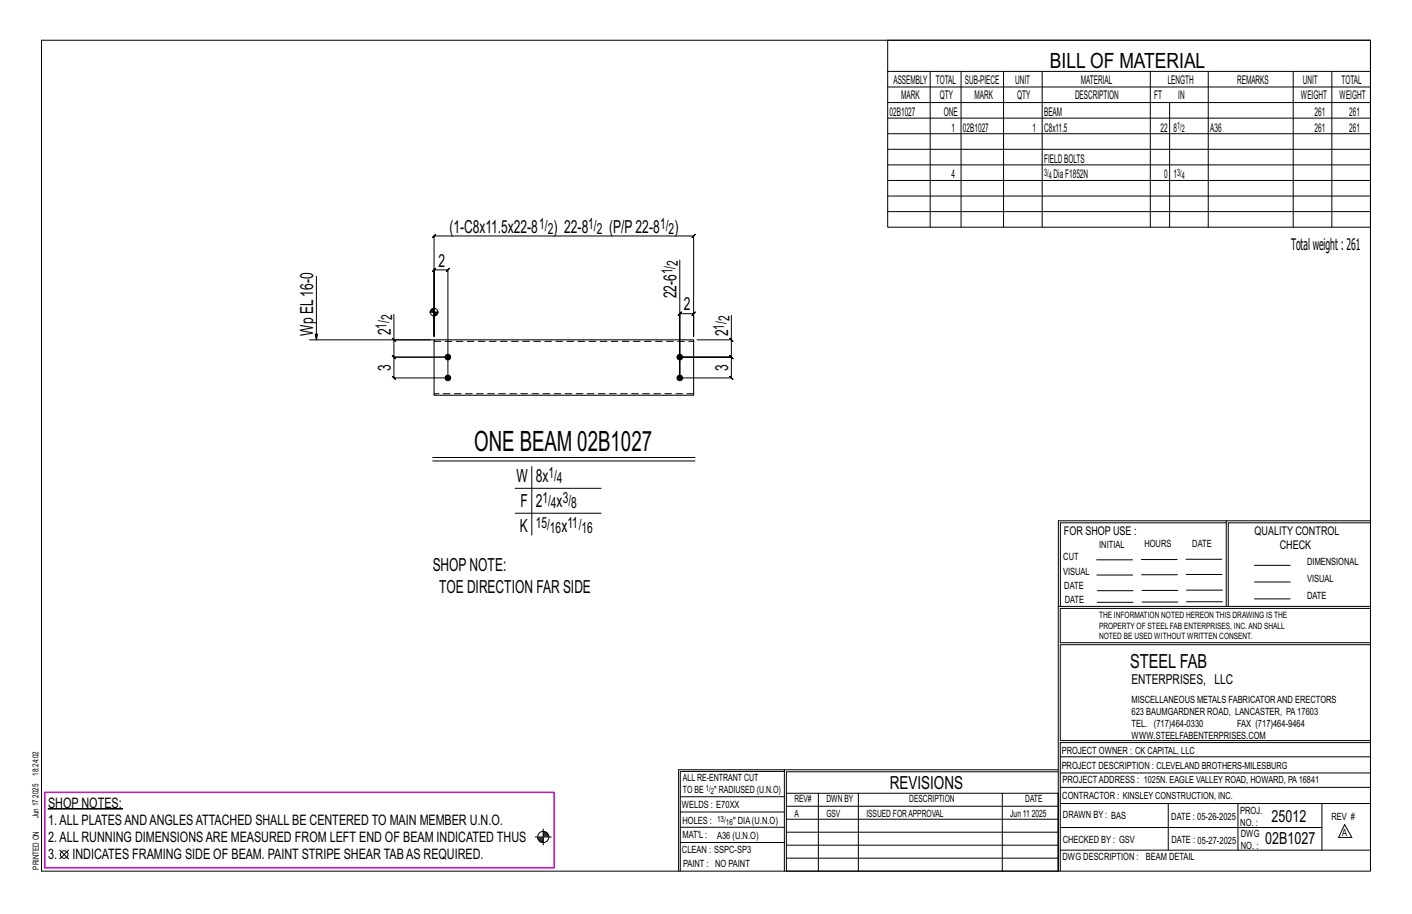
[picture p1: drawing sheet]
<svg xmlns="http://www.w3.org/2000/svg" width="432mm" height="279mm" viewBox="0 0 432 279" stroke-linecap="round" stroke-linejoin="round" font-family="sans-serif">
<defs><g id="words">
<text font-size="8.6" x="145" y="137.9">ONE BEAM 02B1027</text>
<text font-size="6.4" x="321.1" y="20.7">BILL OF MATERIAL</text>
<text font-size="5.9" x="345.6" y="204.1">STEEL FAB</text>
<g font-size="5.5">
<text x="137.4" y="71.1">(1-C8x11.5x22-8</text>
<text x="169.2" y="71.1">) 22-8</text>
<text x="186.3" y="71.1">(P/P22-8</text>
<text x="206.2" y="71.1">)</text>
<text x="134.1" y="81.5">2</text>
<text x="206.9" y="91.2" transform="rotate(-90 206.9 91.2)">22-6</text>
<text x="209.1" y="94.9">2</text>
<text x="95.8" y="102.8" transform="rotate(-90 95.8 102.8)">Wp EL16-0</text>
<text x="119.5" y="102.5" transform="rotate(-90 119.5 102.5)">2</text>
<text x="222.7" y="102.8" transform="rotate(-90 222.7 102.8)">2</text>
<text x="119.5" y="113.4" transform="rotate(-90 119.5 113.4)">3</text>
<text x="222.7" y="113.4" transform="rotate(-90 222.7 113.4)">3</text>
<text x="158" y="147.3">W</text>
<text x="163.8" y="147.3">8x</text>
<text x="159.2" y="154.9">F</text>
<text x="163.8" y="154.9">2</text>
<text x="170.2" y="154.9">x</text>
<text x="159" y="162.6">K</text>
<text x="171.7" y="162.6">x</text>
<text x="132.3" y="174.7">SHOPNOTE:</text>
<text x="134.3" y="181.2">TOE DIRECTION FAR SIDE</text>
<text x="272.2" y="241.1">REVISIONS</text>
</g>
<g font-size="5.1">
<text x="388.9" y="251.3">25012</text>
<text x="386.9" y="258.1">02B1027</text>
</g>
<text font-size="4.9" x="394.8" y="76.4">Totalweight : 261</text>
<g font-size="4.7">
<text x="164.9" y="69.9">1/</text>
<text x="167.5" y="71.6">2</text>
<text x="179.9" y="69.9">1/</text>
<text x="182.5" y="71.6">2</text>
<text x="201.9" y="69.9">1/</text>
<text x="204.5" y="71.6">2</text>
<text x="205.6" y="83.8" transform="rotate(-90 205.6 83.8)">1/</text>
<text x="207.3" y="81.2" transform="rotate(-90 207.3 81.2)">2</text>
<text x="118.2" y="100.4" transform="rotate(-90 118.2 100.4)">1/</text>
<text x="119.9" y="97.8" transform="rotate(-90 119.9 97.8)">2</text>
<text x="221.4" y="100.8" transform="rotate(-90 221.4 100.8)">1/</text>
<text x="223.1" y="98.2" transform="rotate(-90 223.1 98.2)">2</text>
<text x="167.7" y="146.1">1/</text>
<text x="170.3" y="147.7">4</text>
<text x="165.9" y="153.7">1/</text>
<text x="168.5" y="155.4">4</text>
<text x="172.1" y="153.7">3/</text>
<text x="174.7" y="155.4">8</text>
<text x="163.8" y="161.3">15/</text>
<text x="173.5" y="161.3">11/</text>
<text x="168.2" y="163">16</text>
<text x="177.9" y="163">16</text>
</g>
<g font-size="4.4">
<text x="14.7" y="246.9">SHOP NOTES:</text>
<text x="14.7" y="257.4">2.ALL RUNNING DIMENSIONSARE MEASURED FROM LEFT END OF BEAM INDICATED THUS</text>
<text x="14.7" y="252.2">1.ALL PLATESANDANGLESATTACHED SHALL BE CENTERED TO MAIN MEMBER U.N.O.</text>
<text x="14.7" y="262.6">3.</text>
<text x="22.1" y="262.6">INDICATES FRAMING SIDE OF BEAM. PAINT STRIPE SHEAR TABAS REQUIRED.</text>
</g>
<text font-size="4.2" x="346" y="209.1">ENTERPRISES, LLC</text>
<g font-size="3.7">
<text x="273.2" y="25.6">ASSEMBLY</text>
<text x="286.2" y="25.6">TOTAL</text>
<text x="295.1" y="25.6">SUB-PIECE</text>
<text x="310.4" y="25.6">UNIT</text>
<text x="330.5" y="25.6">MATERIAL</text>
<text x="357.1" y="25.6">LENGTH</text>
<text x="378.3" y="25.6">REMARKS</text>
<text x="398.4" y="25.6">UNIT</text>
<text x="410.2" y="25.6">TOTAL</text>
<text x="272.1" y="35.5">02B1027</text>
<text x="275.6" y="30.4">MARK</text>
<text x="287.4" y="30.4">QTY</text>
<text x="288.6" y="35.5">ONE</text>
<text x="298" y="30.4">MARK</text>
<text x="311" y="30.4">QTY</text>
<text x="319.3" y="35.5">BEAM</text>
<text x="328.7" y="30.4">DESCRIPTION</text>
<text x="353" y="30.4">FT</text>
<text x="360.3" y="30.4">IN</text>
<text x="397.8" y="30.4">WEIGHT</text>
<text x="402" y="35.5">261</text>
<text x="409.6" y="30.4">WEIGHT</text>
<text x="412.6" y="35.5">261</text>
<text x="290.9" y="40.2">1</text>
<text x="294.5" y="40.2">02B1027</text>
<text x="315.8" y="40.2">1</text>
<text x="319.3" y="40.2">C8x11.5</text>
<text x="354.9" y="40.2">22</text>
<text x="358.9" y="40.2">8</text>
<text x="370.1" y="40.2">A36</text>
<text x="402" y="40.2">261</text>
<text x="412.6" y="40.2">261</text>
<text x="319.3" y="49.7">FIELDBOLTS</text>
<text x="290.9" y="54.5">4</text>
<text x="322.2" y="54.5">DiaF1852N</text>
<text x="356" y="54.5">0</text>
<text x="358.9" y="54.5">1</text>
<text x="325.3" y="163.4">FOR SHOP USE :</text>
<text x="383.7" y="163.4">QUALITY CONTROL</text>
<text x="391.4" y="167.8">CHECK</text>
</g>
<g font-size="3.1">
<text x="360" y="39.4">1/</text>
<text x="361.4" y="40.5">2</text>
<text x="319.3" y="53.7">3/</text>
<text x="360" y="53.7">3/</text>
<text x="320.7" y="54.8">4</text>
<text x="361.4" y="54.8">4</text>
<text x="336.2" y="167.4">INITIAL</text>
<text x="350" y="167.1">HOURS</text>
<text x="364.6" y="167.2">DATE</text>
<text x="325.2" y="171.3">CUT</text>
<text x="399.8" y="172.8">DIMENSIONAL</text>
<text x="325.1" y="175.8">VISUAL</text>
<text x="399.8" y="177.9">VISUAL</text>
<text x="325.5" y="180">DATE</text>
<text x="325.7" y="184.4">DATE</text>
<text x="399.8" y="183.1">DATE</text>
<text x="346" y="215">MISCELLANEOUS METALS FABRICATORAND ERECTORS</text>
<text x="346" y="218.6">623 BAUMGARDNER ROAD, LANCASTER, PA17603</text>
<text x="346" y="225.8">WWW.STEELFABENTERPRISES.COM</text>
<text x="346" y="222.2">TEL. (717)464-0330</text>
<text x="378.3" y="222.2">FAX (717)464-9464</text>
<text x="324.7" y="230.5">PROJECT OWNER : CK CAPITAL, LLC</text>
<text x="208.8" y="238.8">ALL RE-ENTRANT CUT</text>
<text x="324.7" y="235.1">PROJECT DESCRIPTION : CLEVELAND BROTHERS-MILESBURG</text>
<text x="324.9" y="239.5">PROJECTADDRESS : 1025N. EAGLE VALLEY ROAD, HOWARD, PA16841</text>
<text x="208.8" y="242.5">TO BE</text>
<text x="218.4" y="242.5">&quot; RADIUSED (U.N.O)</text>
<text x="242.9" y="245.3">REV#</text>
<text x="252.7" y="245.3">DWN BY</text>
<text x="278.1" y="245.3">DESCRIPTION</text>
<text x="313.5" y="245.3">DATE</text>
<text x="324.9" y="244.2">CONTRACTOR : KINSLEY CONSTRUCTION, INC.</text>
<text x="208.5" y="247">WELDS : E70XX</text>
<text x="208.7" y="251.7">HOLES :</text>
<text x="224.2" y="251.8">&quot; DIA(U.N.O)</text>
<text x="242.9" y="249.9">A</text>
<text x="252.7" y="249.9">GSV</text>
<text x="264.9" y="249.9">ISSUED FORAPPROVAL</text>
<text x="309" y="249.9">Jun 11</text>
<text x="315.5" y="249.9">2025</text>
<text x="325.1" y="250">DRAWN BY : BAS</text>
<text x="358.2" y="250.5">DATE : 05-26-2025</text>
<text x="379.3" y="248.9">PROJ.</text>
<text x="407.2" y="250.5">REV #</text>
<text x="208.7" y="256.3">MAT'L :</text>
<text x="219.3" y="256.4">A36 (U.N.O)</text>
<text x="325" y="257.6">CHECKED BY : GSV</text>
<text x="358.3" y="257.7">DATE : 05-27-2025</text>
<text x="379.3" y="252.5">NO. :</text>
<text x="379.5" y="255.9">DWG</text>
<text x="410.5" y="255.5">A</text>
<text x="208.6" y="260.7">CLEAN : SSPC-SP3</text>
<text x="324.9" y="262.9">DWG DESCRIPTION :</text>
<text x="350.4" y="263">BEAM DETAIL</text>
<text x="379.5" y="259.5">NO. :</text>
<text x="208.9" y="265">PAINT : NO PAINT</text>
</g>
<g font-size="2.7">
<text x="336.1" y="189">THE INFORMATION NOTED HEREON THIS DRAWING IS THE</text>
<text x="336.1" y="195.4">NOTED BE USED WITHOUT WRITTEN CONSENT.</text>
<text x="336.1" y="192.2">PROPERTY OF STEEL FAB ENTERPRISES, INC.AND SHALL</text>
</g>
<g font-size="2.6">
<text x="215.9" y="241.8">1/</text>
<text x="217.4" y="242.7">2</text>
<text x="219.3" y="251.1">13/</text>
<text x="222" y="252.1">16</text>
</g>
<g font-size="2.5">
<text x="11.7" y="237.1" transform="rotate(-90 11.7 237.1)">18:24:02</text>
<text x="11.8" y="243.8" transform="rotate(-90 11.8 243.8)">2025</text>
<text x="11.8" y="250.1" transform="rotate(-90 11.8 250.1)">Jun 17</text>
<text x="11.9" y="265.8" transform="rotate(-90 11.9 265.8)">PRINTED ON</text>
</g>
</g></defs>
<g fill="#000" stroke="#000" stroke-width=".31">
<path d="M14.7 247.2h22.8v.1h-22.8z"/>
<circle cx="137" cy="115.5" r=".86"/>
<circle cx="137" cy="109.2" r=".86"/>
<circle cx="207.9" cy="115.5" r=".86"/>
<circle cx="207.9" cy="109.2" r=".86"/>
</g>
<g fill="none" stroke="#000" stroke-width=".31">
<path d="M12.7 12.3h406.4v254h-406.4zM271.5 12.3h147.6v57.2h-147.6zM271.5 21.8h147.6M271.5 26.6h147.6M271.5 31.4h147.6M271.5 36.1h147.6M284.5 21.8v47.7M293.9 21.8v47.7M306.9 21.8v47.7M318.7 21.8v47.7M351.8 21.8v47.7M357.7 31.4v38.1"/>
<path d="M369.5 21.8v47.7M395.5 21.8v47.7M407.3 21.8v47.7M271.5 40.9h147.6M271.5 45.6h147.6M271.5 50.4h147.6M271.5 55.2h147.6M271.5 59.9h147.6M207.9 79.5v36v-19.6l-.5 .5 1-1-.5 .5h4.2l-.5 .5 1-1-.5 .5v6.9v-30.7l.5-.5-1 1 .5-.5h-79.4l.5-.5-1 1 .5-.5v30.7v-20.3l-.5 .5 1-1-.5 .5h4.3l-.5 .5 1-1-.5 .5v33h-16.5l.5 .5-1-1 .5 .5v-6.3l.5 .5-1-1 .5 .5h16.5h-16.5l.5 .5-1-1 .5 .5v-5.3M271.5 64.7h147.6M96.8 84.4v19.5l-.4-1.8h.7l-.3 1.8M120.5 96.1v7.8h11.2"/>
<path d="M131.3 95.4h2.8M131.7 94.9v.5M131.9 94.6v.8M132.1 94.4v1M132.3 94.3v1.1M132.5 94.3v1.1M132.7 94v8.8M133 95.4v1.2M133.2 95.4v1.1M133.4 95.4v1M133.6 95.4v.8M133.8 95.4v.5"/>
<path d="M223.7 96.4v7.5h-10.5M94.6 103.9h38.1M120 103.4l1 1zM223.2 103.4l1 1zM223.7 103.9v5.3l-.5-.5 1 1-.5-.5h-15.8h15.8l-.5-.5 1 1-.5-.5v6.3l-.5-.5 1 1-.5-.5h-15.8M132.3 139.9h80.2M132.3 140.9h80.2M157.5 149.3h26.3M157.5 156.9h26.3M162.6 142.6v21M375 159.8h-50.7v25.6M375 159.2h-51.3l-.1 107.1"/>
<path d="M419.1 159.2h-44.1v26.2M419.1 159.8h-43.5v25.6M335.4 171.1h10.9M335.4 175.8h11M349 171h11M349.1 175.7h11M362.7 171h10.9M362.7 175.6h11M383.6 172.8h11M383.6 177.9h11M323.7 185.4h95.4M335.5 184.1h11"/>
<path d="M335.5 180.6h11M349.2 184h11M349.2 180.5h11M362.9 180.4h10.9M362.9 184h10.9M383.6 183.1h11M419.1 186h-94.9v10.5h94.9M419.1 197.1h-94.9v29.3h94.9v.6h-94.9v39.3M239.9 235.8h-31.9v30.5M239.9 235.3h-32.4v31M323.6 235.3h-83.7v31M323.6 235.9h-83.1v6.6"/>
<path d="M324.2 236.3h94.9M324.2 231.4h94.9M18.3 259.9l2.7 2.7M21 259.9l-2.7 2.7M163.7 255.9h4.9M164.4 256.1h1.7M164.5 256.4h1.6M164.6 256.7h1.5M164.9 257h1.2M165.2 257.3h.9M166.1 253.4v4.9M166.1 254.4h1"/>
<path d="M166.1 255.6h1.7M166.1 254.7h1.3M166.1 255h1.5M166.1 255.3h1.6M208 252.9h31.9M208 257.5h31.9M208 243.6h31.9M208 248.2h31.9M240.5 242.5h83.1v23.8h-83.1zM240.5 258.4h83.1M240.5 254.4h83.1M240.5 250.4h83.1"/>
<path d="M240.5 246.5h83.1M250.3 242.5v23.8M262.5 242.5v23.8M306.5 242.5v23.8M324.2 253h80.1M324.2 245.6h94.9M324.2 259.9h94.9M324.2 240.7h94.9M357.3 245.6v14.3M378.6 245.6v14.3M404.3 245.6v14.3M411.2 252.1l2.2 3.9h-4z"/>
<path d="M240.5 262.3h83.1"/>
<circle cx="132.7" cy="95.4" r="1.16"/>
<circle cx="166.1" cy="255.9" r="1.71"/>
<circle cx="19.6" cy="261.2" r="1.17"/>
</g>
<path d="M13.7 242.2h155.8v23.1h-155.8z" fill="none" stroke="#f0f" stroke-width=".5"/>
<path d="M132.7 103.9h79.4v16.9h-79.4z" fill="none" stroke="#000" stroke-width=".32"/>
<path d="M132.7 104.4h79.4M212.1 120.4h-79.4" fill="none" stroke="#000" stroke-width=".31" stroke-dasharray="2 1.4"/>
<use href="#words"/>
</svg>
